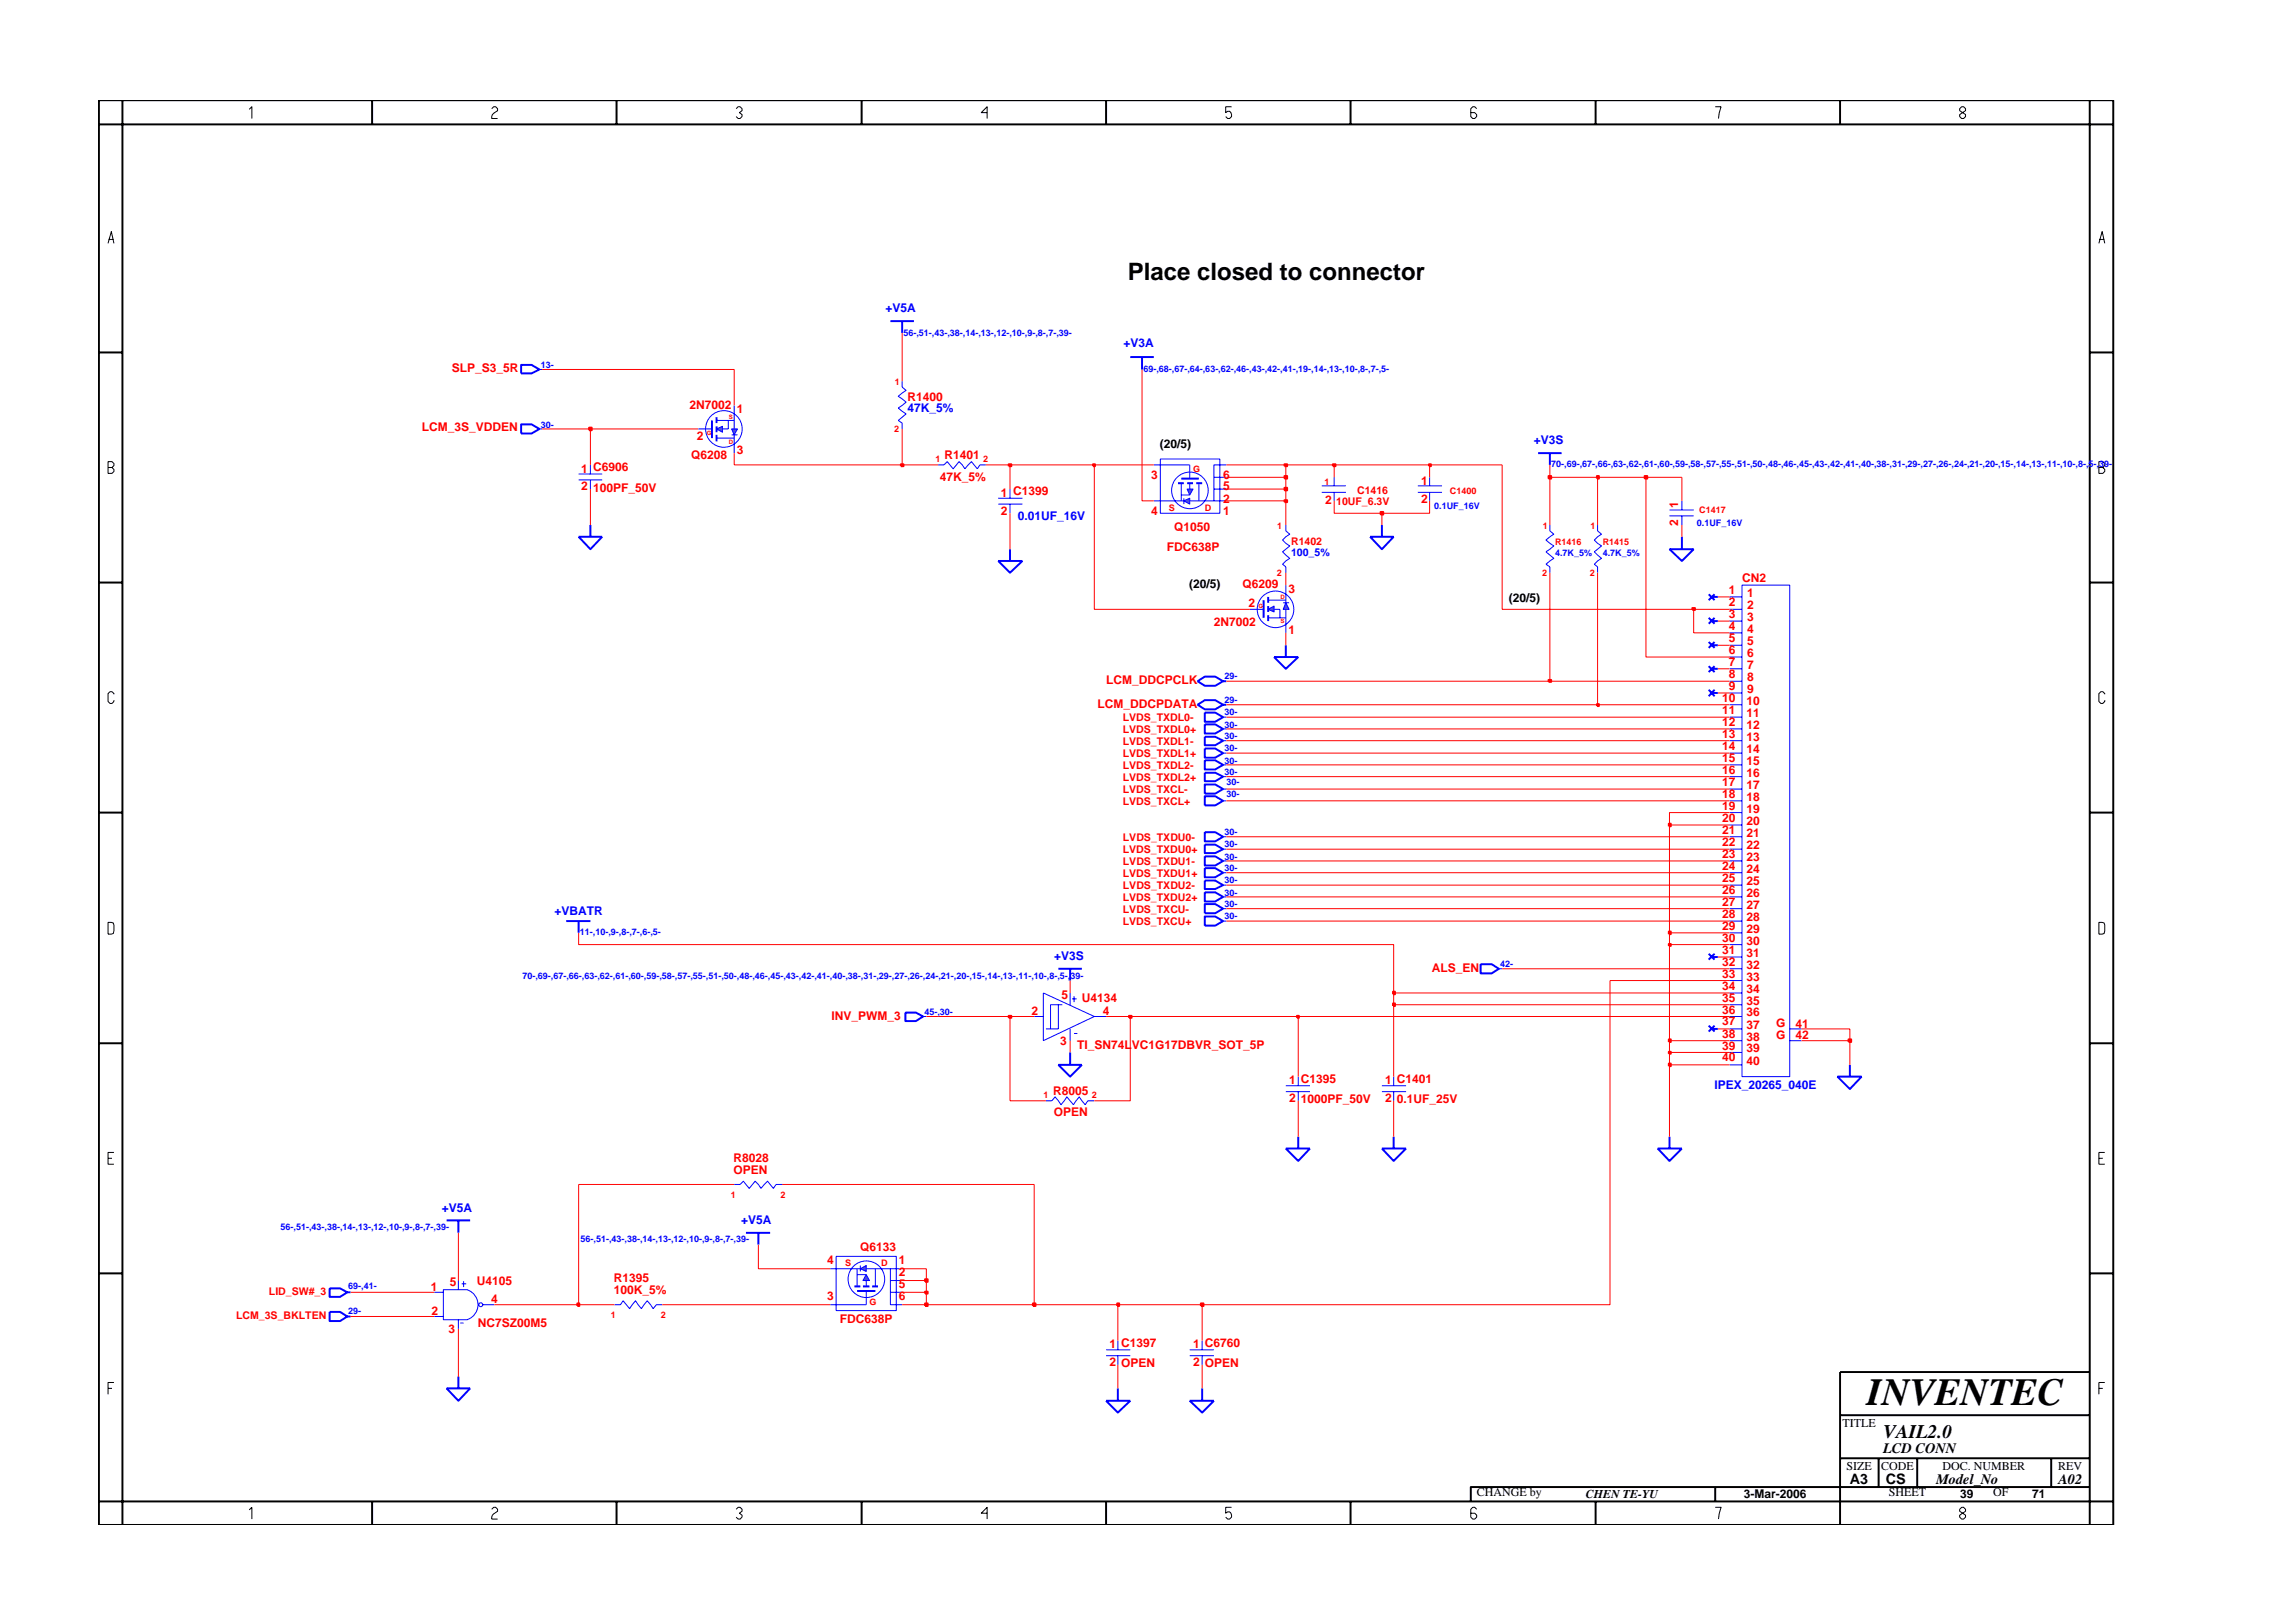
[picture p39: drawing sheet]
<svg xmlns="http://www.w3.org/2000/svg" width="297mm" height="210mm" viewBox="0 0 297 210" stroke-linecap="round" stroke-linejoin="round" font-family="sans-serif">
<defs><g id="words">
<text font-size="5" x="241.8" y="182">INVENTEC</text>
<text font-size="3.1" x="146.1" y="36.2">Place closed to connector</text>
<text font-size="2.5" x="244" y="186.3">VAIL2.0</text>
<g font-size="1.9">
<text x="244" y="188.2">LCD CONN</text>
<text x="239.6" y="192.2">A3</text>
<text x="244.3" y="192.3">CS</text>
<text x="250.8" y="192.2">Model_No</text>
<text x="266.6" y="192.2">A02</text>
</g>
<g font-size="1.6" fill="#00f">
<text x="114.7" y="40.4">+V5A</text>
<text x="145.5" y="44.9">+V3A</text>
<text x="117.5" y="53.4">47K_5%</text>
<text x="198.7" y="57.5">+V3S</text>
<text x="131.9" y="67.4">0.01UF_16V</text>
<text x="71.8" y="118.5">+VBATR</text>
<text x="136.6" y="124.3">+V3S</text>
<text x="222.1" y="141.1">IPEX_20265_040E</text>
<text x="57.2" y="157">+V5A</text>
<text x="96" y="158.5">+V5A</text>
</g>
<g font-size="1.6" fill="#f00">
<text x="58.5" y="48.2">SLP_S3_5R</text>
<text x="89.3" y="53">2N7002</text>
<text x="95.4" y="53.5">1</text>
<text x="117.5" y="51.9">R1400</text>
<text x="54.6" y="55.9">LCM_3S_VDDEN</text>
<text x="89.5" y="59.4">Q6208</text>
<text x="90.3" y="57">2</text>
<text x="95.4" y="58.8">3</text>
<text x="122.4" y="59.5">R1401</text>
<text x="75.3" y="61.2">1 C6906</text>
<text x="75.3" y="63.5">2</text>
<text x="76.8" y="63.8">100PF_50V</text>
<text x="121.8" y="62.3">47K_5%</text>
<text x="129.7" y="64.4">1 C1399</text>
<text x="149.1" y="62">3</text>
<text x="158.4" y="65.1">2</text>
<text x="158.4" y="63.5">5</text>
<text x="158.4" y="62">6</text>
<text x="171.6" y="65.3">2</text>
<text x="184.1" y="62.8">1</text>
<text x="184.1" y="65.1">2</text>
<text x="217.4" y="65.7" transform="rotate(-90 217.4 65.7)">1</text>
<text x="129.7" y="66.7">2</text>
<text x="149.1" y="66.7">4</text>
<text x="151.1" y="71.3">FDC638P</text>
<text x="152.1" y="68.8">Q1050</text>
<text x="158.4" y="66.7">1</text>
<text x="217.4" y="68.1" transform="rotate(-90 217.4 68.1)">2</text>
<text x="161" y="76.1">Q6209</text>
<text x="166.9" y="76.8">3</text>
<text x="224" y="77">1</text>
<text x="225.7" y="75.4">CN2</text>
<text x="226.3" y="77.3">1</text>
<text x="157.2" y="81.1">2N7002</text>
<text x="161.7" y="78.7">2</text>
<text x="166.9" y="82.1">1</text>
<text x="224" y="83.1">5</text>
<text x="224" y="81.6">4</text>
<text x="224" y="80.1">3</text>
<text x="224" y="78.5">2</text>
<text x="226.3" y="83.6">5</text>
<text x="226.3" y="80.5">3</text>
<text x="226.3" y="82">4</text>
<text x="226.3" y="78.9">2</text>
<text x="143.3" y="88.6">LCM_DDCPCLK</text>
<text x="224" y="84.8">6</text>
<text x="224" y="86.3">7</text>
<text x="224" y="87.8">8</text>
<text x="224" y="89.4">9</text>
<text x="226.3" y="86.6">7</text>
<text x="226.3" y="88.3">8</text>
<text x="226.3" y="89.8">9</text>
<text x="226.3" y="85.1">6</text>
<text x="142.2" y="91.7">LCM_DDCPDATA</text>
<text x="223.1" y="90.9">10</text>
<text x="223.1" y="92.5">11</text>
<text x="223.1" y="94.1">12</text>
<text x="223.1" y="95.6">13</text>
<text x="226.2" y="91.3">10</text>
<text x="226.2" y="92.9">11</text>
<text x="226.2" y="94.4">12</text>
<text x="226.2" y="96">13</text>
<text x="223.1" y="100.2">16</text>
<text x="223.1" y="101.8">17</text>
<text x="223.1" y="97.1">14</text>
<text x="223.1" y="98.7">15</text>
<text x="226.2" y="99.1">15</text>
<text x="226.2" y="100.6">16</text>
<text x="226.2" y="97.6">14</text>
<text x="223.1" y="103.4">18</text>
<text x="223.1" y="104.9">19</text>
<text x="223.1" y="106.4">20</text>
<text x="226.2" y="102.2">17</text>
<text x="226.2" y="103.7">18</text>
<text x="226.2" y="105.3">19</text>
<text x="226.2" y="106.9">20</text>
<text x="223.1" y="111.2">23</text>
<text x="223.1" y="112.7">24</text>
<text x="223.1" y="108">21</text>
<text x="223.1" y="109.6">22</text>
<text x="226.2" y="110">22</text>
<text x="226.2" y="111.5">23</text>
<text x="226.2" y="113.1">24</text>
<text x="226.2" y="108.4">21</text>
<text x="223.1" y="114.2">25</text>
<text x="223.1" y="115.8">26</text>
<text x="223.1" y="117.4">27</text>
<text x="223.1" y="118.9">28</text>
<text x="226.2" y="114.7">25</text>
<text x="226.2" y="116.2">26</text>
<text x="226.2" y="117.7">27</text>
<text x="226.2" y="119.3">28</text>
<text x="185.5" y="125.9">ALS_EN</text>
<text x="223.1" y="122">30</text>
<text x="223.1" y="123.5">31</text>
<text x="223.1" y="125.1">32</text>
<text x="223.1" y="120.5">29</text>
<text x="226.2" y="122.4">30</text>
<text x="226.2" y="124">31</text>
<text x="226.2" y="125.5">32</text>
<text x="226.2" y="120.8">29</text>
<text x="133.6" y="131.5">2</text>
<text x="137.5" y="129.4">5</text>
<text x="140.2" y="129.8">U4134</text>
<text x="142.9" y="131.5">4</text>
<text x="223.1" y="126.7">33</text>
<text x="223.1" y="128.2">34</text>
<text x="223.1" y="129.8">35</text>
<text x="223.1" y="131.3">36</text>
<text x="226.2" y="127">33</text>
<text x="226.2" y="128.6">34</text>
<text x="226.2" y="130.2">35</text>
<text x="226.2" y="131.7">36</text>
<text x="107.7" y="132.1">INV_PWM_3</text>
<text x="137.3" y="135.4">3</text>
<text x="139.6" y="135.8">TI_SN74LVC1G17DBVR_SOT_5P</text>
<text x="223.1" y="132.8">37</text>
<text x="223.1" y="134.5">38</text>
<text x="223.1" y="136">39</text>
<text x="223.1" y="137.5">40</text>
<text x="226.2" y="134.8">38</text>
<text x="226.2" y="136.3">39</text>
<text x="226.2" y="137.9">40</text>
<text x="226.2" y="133.3">37</text>
<text x="230.1" y="133.1">G</text>
<text x="230.1" y="134.6">G</text>
<text x="232.6" y="133.1">41</text>
<text x="232.6" y="134.6">42</text>
<text x="136.4" y="141.8">R8005</text>
<text x="167" y="140.5">1 C1395</text>
<text x="167" y="142.8">2</text>
<text x="168.5" y="142.9">1000PF_50V</text>
<text x="179.4" y="140.5">1 C1401</text>
<text x="179.4" y="142.8">2</text>
<text x="181" y="142.9">0.1UF_25V</text>
<text x="136.5" y="144.6">OPEN</text>
<text x="95" y="152.1">OPEN</text>
<text x="95" y="150.6">R8028</text>
<text x="55.8" y="167.2">1</text>
<text x="58.3" y="166.7">5</text>
<text x="61.8" y="166.5">U4105</text>
<text x="79.5" y="166.1">R1395</text>
<text x="79.5" y="167.7">100K_5%</text>
<text x="107.1" y="163.8">4</text>
<text x="111.4" y="162.1">Q6133</text>
<text x="116.4" y="165.4">2</text>
<text x="116.4" y="166.9">5</text>
<text x="116.4" y="163.8">1</text>
<text x="55.9" y="170.4">2</text>
<text x="58.1" y="172.7">3</text>
<text x="61.9" y="171.9">NC7SZ00M5</text>
<text x="63.6" y="168.8">4</text>
<text x="107.1" y="168.4">3</text>
<text x="108.8" y="171.4">FDC638P</text>
<text x="116.4" y="168.4">6</text>
<text x="143.7" y="174.6">1 C1397</text>
<text x="143.7" y="177">2</text>
<text x="145.2" y="177.2">OPEN</text>
<text x="154.5" y="174.6">1 C6760</text>
<text x="154.5" y="177">2</text>
<text x="156.1" y="177.2">OPEN</text>
</g>
<g font-size="1.6">
<text x="150.2" y="58">(20/5)</text>
<text x="154" y="76.1">(20/5)</text>
<text x="195.4" y="78">(20/5)</text>
<text x="238.7" y="184.8">TITLE</text>
<text x="239.2" y="190.4">SIZE</text>
<text x="243.7" y="190.4">CODE</text>
<text x="251.6" y="190.4">DOC. NUMBER</text>
<text x="266.6" y="190.4">REV</text>
<text x="191.3" y="193.9">CHANGE by</text>
<text x="205.4" y="194.1">CHEN TE-YU</text>
<text x="225.9" y="194.1">3-Mar-2006</text>
<text x="244.7" y="193.9">SHEET</text>
<text x="253.9" y="194.1">39</text>
<text x="258.2" y="193.9">OF</text>
<text x="263.3" y="194.1">71</text>
</g>
<g font-size="1.4" fill="#f00">
<text x="173.1" y="65.5">10UF_6.3V</text>
<text x="175.8" y="64">C1416</text>
<text x="167.2" y="70.6">R1402</text>
<text x="145.4" y="94.9">LVDS_TXDL0+</text>
<text x="145.4" y="93.4">LVDS_TXDL0-</text>
<text x="145.4" y="101.1">LVDS_TXDL2+</text>
<text x="145.4" y="98.1">LVDS_TXDL1+</text>
<text x="145.4" y="99.6">LVDS_TXDL2-</text>
<text x="145.4" y="96.5">LVDS_TXDL1-</text>
<text x="145.4" y="104.3">LVDS_TXCL+</text>
<text x="145.4" y="102.7">LVDS_TXCL-</text>
<text x="145.5" y="113.6">LVDS_TXDU1+</text>
<text x="145.5" y="110.5">LVDS_TXDU0+</text>
<text x="145.5" y="112">LVDS_TXDU1-</text>
<text x="145.5" y="108.9">LVDS_TXDU0-</text>
<text x="145.5" y="119.8">LVDS_TXCU+</text>
<text x="145.5" y="116.7">LVDS_TXDU2+</text>
<text x="145.5" y="118.2">LVDS_TXCU-</text>
<text x="145.5" y="115.2">LVDS_TXDU2-</text>
<text x="34.8" y="167.8">LID_SW#_3</text>
<text x="30.6" y="170.9">LCM_3S_BKLTEN</text>
</g>
<text font-size="1.4" fill="#00f" x="167.2" y="72.1">100_5%</text>
<g font-size="1.2" fill="#00f">
<text x="70" y="47.6">13-</text>
<text x="117" y="43.5">56-,51-,43-,38-,14-,13-,12-,10-,9-,8-,7-,39-</text>
<text x="148.1" y="48.1">69-,68-,67-,64-,63-,62-,46-,43-,42-,41-,19-,14-,13-,10-,8-,7-,5-</text>
<text x="70" y="55.4">30-</text>
<text x="185.8" y="65.9">0.1UF_16V</text>
<text x="200.9" y="60.5">70-,69-,67-,66-,63-,62-,61-,60-,59-,58-,57-,55-,51-,50-,48-,46-,45-,43-,42-,41-,40-,38-,31-,29-,27-,26-,24-,21-,20-,15-,14-,13-,11-,10-,8-,5-,39-</text>
<text x="219.8" y="68.1">0.1UF_16V</text>
<text x="201.5" y="72.1">4.7K_5%</text>
<text x="207.6" y="72.1">4.7K_5%</text>
<text x="158.6" y="88">29-</text>
<text x="158.6" y="94.3">30-</text>
<text x="158.6" y="91.1">29-</text>
<text x="158.6" y="92.7">30-</text>
<text x="158.6" y="95.8">30-</text>
<text x="158.6" y="100.4">30-</text>
<text x="158.6" y="97.3">30-</text>
<text x="158.6" y="98.9">30-</text>
<text x="158.9" y="101.7">30-</text>
<text x="158.9" y="103.3">30-</text>
<text x="158.6" y="111.4">30-</text>
<text x="158.6" y="108.2">30-</text>
<text x="158.6" y="109.8">30-</text>
<text x="158.6" y="112.9">30-</text>
<text x="158.6" y="116">30-</text>
<text x="158.6" y="114.4">30-</text>
<text x="158.6" y="117.5">30-</text>
<text x="158.6" y="119">30-</text>
<text x="75.1" y="121.1">11-,10-,9-,8-,7-,6-,5-</text>
<text x="194.3" y="125.3">42-</text>
<text x="67.7" y="126.9">70-,69-,67-,66-,63-,62-,61-,60-,59-,58-,57-,55-,51-,50-,48-,46-,45-,43-,42-,41-,40-,38-,31-,29-,27-,26-,24-,21-,20-,15-,14-,13-,11-,10-,8-,5-,39-</text>
<text x="119.7" y="131.5">45-,30-</text>
<text x="36.4" y="159.4">56-,51-,43-,38-,14-,13-,12-,10-,9-,8-,7-,39-</text>
<text x="75.2" y="160.9">56-,51-,43-,38-,14-,13-,12-,10-,9-,8-,7-,39-</text>
<text x="45.1" y="167">69-,41-</text>
<text x="45.1" y="170.2">29-</text>
</g>
<g font-size="1.2" fill="#f00">
<text x="115.9" y="49.9">1</text>
<text x="115.9" y="56">2</text>
<text x="121.2" y="59.9">1</text>
<text x="127.4" y="59.9">2</text>
<text x="154.5" y="61.1">G</text>
<text x="171.6" y="62.8">1</text>
<text x="187.8" y="64">C1400</text>
<text x="151.4" y="66.2">S</text>
<text x="156.1" y="66.2">D</text>
<text x="165.5" y="68.5">1</text>
<text x="199.8" y="68.5">1</text>
<text x="201.5" y="70.6">R1416</text>
<text x="206" y="68.5">1</text>
<text x="207.6" y="70.6">R1415</text>
<text x="220.1" y="66.4">C1417</text>
<text x="165.4" y="74.6">2</text>
<text x="199.8" y="74.6">2</text>
<text x="205.9" y="74.6">2</text>
<text x="135.2" y="142.3">1</text>
<text x="141.4" y="142.2">2</text>
<text x="94.7" y="155.2">1</text>
<text x="101.1" y="155.2">2</text>
<text x="109.5" y="164">S</text>
<text x="114.2" y="164">D</text>
<text x="79.1" y="170.8">1</text>
<text x="85.6" y="170.8">2</text>
<text x="112.6" y="169">G</text>
</g>
<g font-size=".8" fill="#f00">
<text x="91.6" y="56.4">G</text>
<text x="94.4" y="54.3">S</text>
<text x="94.4" y="57.6">D</text>
<text x="165.9" y="77.5">D</text>
<text x="163" y="78.7">G</text>
<text x="165.9" y="80.8">S</text>
</g>
</g></defs>
<path d="M163.7 77.8v2.2M221.3 80l.8 .8M221.8 80.5h.7M222.1 80l-.8 .8" fill="none" stroke="#00f" stroke-width=".25"/>
<path d="M161.9 78.9h1.8" fill="none" stroke="#00f" stroke-width=".13"/>
<path d="M166.6 78.1l.4 .8h-.8z" fill="#3c3cc8"/>
<path d="M166.2 78.1h.8M166.6 78.1l.4 .8h-.8z" fill="none" stroke="#00f" stroke-width=".13"/>
<path d="M164.3 78.9l.7-.4v.8z" fill="#3c3cc8"/>
<g fill="none" stroke="#00f" stroke-width=".13">
<path d="M121.5 60.2h.8l.4-.4 .8 .9 .7-.9 .8 .9 .8-.9 .8 .9 .3-.5h.8M154.1 60.2v1.8M164.3 78.9l.7-.4v.8zM164.3 77.8h2.3M165 78.9h.8v1.1M166.6 75.8v2.3M166.6 78.9v3.1M164.3 80h2.3M158.4 103.7h.5M158.4 108.4h.5M168.2 139.5v1.2M135.5 142.6h.8l.4-.5 .7 1 .8-1 .9 1 .7-1 .8 1 .3-.5h.9"/>
<path d="M166.6 140.7h3.1M166.6 141.4h3.1M168.2 141.4v1.2"/>
<circle cx="165.2" cy="78.9" r="2.37"/>
</g>
<g fill="none" stroke="#00f" stroke-width=".25">
<path d="M199.2 58.7h3.1M200.8 58.7v1.5M153 62h2.3M164.3 77.3v.8M164.3 78.5v.8M164.3 79.7v.8M177.5 69.5h3l-1.5 1.6zM179 68v1.5M156.1 103.2h1.3l1 .5-1 .6h-1.3zM156.1 107.8h1.3l1 .6-1 .6h-1.3zM221.3 123.6l.8 .7M221.8 124h.7"/>
<path d="M222.1 123.6l-.8 .7"/>
</g>
<path d="M153.4 64.9l.7-.4v.8z" fill="#3c3cc8"/>
<path d="M153.4 64.9l.7-.4v.8zM153.4 64.5v.8" fill="none" stroke="#00f" stroke-width=".13"/>
<path d="M153.8 63.4h.7l-.4 .7z" fill="#3c3cc8"/>
<g fill="none" stroke="#00f" stroke-width=".13">
<path d="M69.9 47.9h.3M69.9 55.6h.3M150.3 59.5h7.7v7h-7.7zM129.3 64.5h3.1M129.3 65.3h3.1M130.8 63.4v1.1M130.8 65.3v1.2M149.5 64.9h3.9M149.5 60.2h4.6M153 62.6v2.3M153 64.1h1.1M153.8 63.4h.7l-.4 .7z"/>
<path d="M154.1 64.9h4.8M154.1 62.6v.8M155.3 62.6v2.3M157.3 61.8h1.6M157.3 63.4h1.6M158.9 60.2h-1.6v4.7M171.2 62.9h3.2M171.2 63.8h3.2M172.8 61.8v1.1M172.8 63.8v1.1M207 68v.8l.5 .4-1 .8 1 .7-1 .8 1 .8-1 .8 .5 .3v.8M216.3 66.1h3.1"/>
<path d="M216.3 66.8h3.1M217.9 64.9v1.2M217.9 66.8v1.2M224.1 78.9h1.6M224.1 77.3h1.6M225.7 75.8h6.1v63.7h-6.1zM158.4 92.9h.5M158.4 97.6h.5M158.4 99.1h.5M224.1 92.9h1.6M224.1 97.6h1.6M224.1 99.1h1.6"/>
<path d="M224.1 82h1.6M224.1 80.5h1.6M224.1 85.1h1.6M224.1 83.6h1.6M224.1 88.3h1.6M224.1 86.6h1.6M224.1 91.3h1.6M224.1 89.8h1.6M224.1 94.4h1.6M224.1 96h1.6M158.4 113.1h.5M158.4 119.3h.5"/>
<path d="M158.4 117.7h.5M224.1 113.1h1.6M224.1 100.6h1.6M224.1 103.7h1.6M224.1 102.2h1.6M224.1 106.9h1.6M224.1 105.3h1.6M224.1 110h1.6M224.1 108.4h1.6M224.1 111.5h1.6M224.1 116.2h1.6M224.1 114.7h1.6"/>
<path d="M224.1 119.3h1.6M224.1 117.7h1.6M180.5 139.5v1.2M224.1 122.4h1.6M224.1 120.8h1.6M224.1 125.5h1.6M224.1 124h1.6M224.1 128.6h1.6M224.1 127h1.6M224.1 131.7h1.6M224.1 130.2h1.6M224.1 134.8h1.6"/>
<path d="M224.1 133.3h1.6M224.1 138h1.6M224.1 136.3h1.6M231.8 134.8h1.6M231.8 133.3h1.6M179 140.7h3.1M179 141.4h3.1M180.5 141.4v1.2M56.2 167.4h1.2M56.2 170.5h1.2M59.4 165.9v1.2M59.4 171v1.2"/>
<path d="M59.6 171.4h.5M59.8 166.3h.6M60.1 166v.7M60.5 167.1a2.03 2.03 0 0 1 1.4 1.9 2.03 2.03 0 0 1-1.4 1.9M60.6 167.1h-3.2v3.9h3.2M62.5 169h1.5M112.2 167.2v1.8M154.1 174.9h3.2M154.1 175.6h3.2M155.7 173.7v1.2M155.7 175.6v1.2"/>
<circle cx="154.1" cy="63.5" r="2.37"/>
<circle cx="62.3" cy="169" r=".25"/>
</g>
<g fill="none" stroke="#00f" stroke-width=".25">
<path d="M67.5 47.3h1.4l1 .6-1 .5h-1.4zM67.5 55h1.4l1 .6-1 .6h-1.4zM115.3 41.6h3.1M116.9 41.6v1.5M75 69.5h3l-1.5 1.6zM76.5 68v1.5M129.3 72.7h3.1l-1.6 1.5zM130.8 71.1v1.6M152.6 62.6h.8M153.8 62.6h.7M155 62.6h.7M155.1 88.3l1-.6h1.3l1 .6-1 .5h-1.3z"/>
<path d="M155.1 91.3l1-.6h1.3l1 .6-1 .6h-1.3zM156.1 92.3h1.3l1 .6-1 .6h-1.3zM156.1 97h1.3l1 .6-1 .6h-1.3zM156.1 98.5h1.3l1 .6-1 .6h-1.3zM158.4 88.3h.5M158.4 91.3h.5M221.3 89.4l.8 .8M221.8 89.8h.7M222.1 89.4l-.8 .8M156.1 112.5h1.3l1 .6-1 .6h-1.3zM156.1 117.1h1.3l1 .6-1 .6h-1.3zM156.1 118.7h1.3l1 .6-1 .6h-1.3z"/>
<path d="M137.1 125.5h3.1M138.6 125.5v1.5M238 139.5h3.2l-1.6 1.6zM239.6 138v1.5M214.7 148.8h3.2l-1.6 1.6zM216.3 147.3v1.5M42.7 170h1.4l.9 .5-.9 .6h-1.4zM45 170.5h.4M57.9 179.9h3l-1.5 1.6zM59.4 178.3v1.6M111 167.2h2.4M144.8 179.9v1.6"/>
<path d="M155.7 179.9v1.6M143.3 181.5h3.1l-1.6 1.5zM154.1 181.5h3.2l-1.6 1.5z"/>
</g>
<path d="M111.4 164.4l.8-.5v.8z" fill="#3c3cc8"/>
<path d="M111.4 164.4l.8-.5v.8zM111.4 163.9v.8" fill="none" stroke="#00f" stroke-width=".13"/>
<path d="M112.2 165.1l.4 .8h-.8z" fill="#3c3cc8"/>
<g fill="none" stroke="#00f" stroke-width=".13">
<path d="M90.5 55.6h1.7M158.4 94.4h.5M107.6 164.4h3.8M107.6 169h4.6M108.3 162.8h7.8v7h-7.8zM111 164.4v2.3M111 165.1h1.2M112.2 165.1l.4 .8h-.8zM112.2 164.4h4.7M112.2 165.9v.8M113.4 164.4v2.3M115.3 164.4v4.6h1.6"/>
<path d="M115.3 167.4h1.6M115.3 165.9h1.6"/>
<circle cx="112.2" cy="165.7" r="2.37"/>
</g>
<path d="M92.2 54.5v2.3M156.1 93.8h1.3l1 .6-1 .6h-1.3zM96.6 159.7h3.2M98.2 159.7v1.5M110.7 166.7h.7M111.8 166.7h.8M113 166.7h.7" fill="none" stroke="#00f" stroke-width=".25"/>
<path d="M94.8 55.6h.7l-.4 .7z" fill="#3c3cc8"/>
<path d="M94.8 55.6h.7l-.4 .7zM94.8 56.3h.7" fill="none" stroke="#00f" stroke-width=".13"/>
<path d="M92.8 55.6l.8-.4v.8z" fill="#3c3cc8"/>
<g fill="none" stroke="#00f" stroke-width=".13">
<path d="M92.8 55.6l.8-.4v.8zM92.8 54.5h2.3M92.8 56.8h2.3M94.3 54.5v1.1h-.7M95.1 52.5v3.1M95.1 56.3v2.4M116.9 49.4v.8l.5 .4-1 .7 1 .8-1 .8 1 .7-1 .9 .5 .3v.8M75 61.4h3M75 62.2h3M76.5 60.2v1.2M76.5 62.2v1.2M166.6 68v.8l.5 .4-1 .8 1 .7-1 .8 1 .8-1 .8 .5 .3v.8"/>
<path d="M183.7 62.9h3.1M183.7 63.8h3.1M185.2 61.8v1.1M185.2 63.8v1.1M200.8 68v.8l.5 .4-1 .8 1 .7-1 .8 1 .8-1 .8 .5 .3v.8M158.4 96h.5M158.4 110h.5M158.4 102.2h.5M158.4 100.6h.5M158.4 114.7h.5M158.4 116.2h.5M158.4 111.5h.5"/>
<path d="M119.6 131.7h.4M134 131.7h1.2M135.2 128.6l6.6 3.1-6.6 3.1zM137.1 130.2v3.1h-1M137.6 130.2h-1.5v3.1h-.6M138.6 128.6v1.6M138.6 133.3v1.5M138.9 129.4h.6M139.1 129.1v.7M139.1 133.9h.5M141.8 131.7h1.5M194.2 125.5h.4"/>
<path d="M95.1 153.4h.8l.4-.4 .8 1 .7-1 .8 1 .8-1 .8 1 .3-.6h.9M79.6 169h.8l.3-.5 .9 1 .7-1 .8 1 .7-1 .8 1 .4-.5h.8M143.3 174.9h3.1M143.3 175.6h3.1M144.8 173.7v1.2M144.8 175.6v1.2"/>
<circle cx="93.8" cy="55.6" r="2.37"/>
</g>
<g fill="none" stroke="#00f" stroke-width=".25">
<path d="M92.8 54v.8M92.8 55.2v.8M92.8 56.3v.9M146.4 46.3h3.1M147.9 46.3v1.6M216.3 71.1h3.1l-1.5 1.6zM217.9 69.5v1.6M221.3 77l.8 .8M221.8 77.3h.7M222.1 77l-.8 .8M156.1 95.4h1.3l1 .6-1 .5h-1.3zM165 85.1h3.2l-1.6 1.5z"/>
<path d="M166.6 83.6v1.5M221.3 86.3l.8 .8M221.3 83.2l.8 .7M221.8 86.6h.7M221.8 83.6h.7M222.1 86.3l-.8 .8M222.1 83.2l-.8 .7M73.3 119.3h3.2M75 119.3v1.5M156.1 109.4h1.3l1 .6-1 .5h-1.3zM156.1 101.6h1.3l1 .6-1 .6h-1.3zM156.1 100.1h1.3l1 .5-1 .6h-1.3z"/>
<path d="M156.1 114.1h1.3l1 .6-1 .5h-1.3zM156.1 115.6h1.3l1 .6-1 .6h-1.3zM156.1 110.9h1.3l1 .6-1 .6h-1.3zM117.3 131.2h1.3l1 .5-1 .6h-1.3zM137.1 138h3.1l-1.6 1.5zM138.6 136.3v1.7M191.8 124.9h1.4l1 .6-1 .6h-1.4zM221.3 132.9l.8 .7M221.8 133.3h.7M222.1 132.9l-.8 .7M57.9 158.1h3M59.4 158.1v1.6"/>
<path d="M166.6 148.8h3.1l-1.5 1.6zM168.2 147.3v1.5M179 148.8h3.1l-1.6 1.6zM180.5 147.3v1.5M42.7 166.9h1.4l.9 .5-.9 .6h-1.4zM45 167.4h.4"/>
</g>
<path d="M45.4 170.5h10.8M59.4 172.2v6.1M64 169h11M144.8 169v4.7M144.8 176.8v3.1M155.7 169v4.7M155.7 176.8v3.1" fill="none" stroke="#f00" stroke-width=".13"/>
<path d="M74.8 168.9h.2v.3h-.2z" fill="#8e2323"/>
<path d="M74.8 168.9h.2v.3h-.2z" fill="none" stroke="#f00" stroke-width=".25"/>
<path d="M75 153.4v15.6h4.6M85.8 169h21.8M116.9 169h3.1" fill="none" stroke="#f00" stroke-width=".13"/>
<path d="M119.8 168.9h.4v.3h-.4z" fill="#8e2323"/>
<path d="M119.8 168.9h.4v.3h-.4z" fill="none" stroke="#f00" stroke-width=".25"/>
<path d="M120 167.4v1.6h14" fill="none" stroke="#f00" stroke-width=".13"/>
<path d="M133.8 168.9h.3v.3h-.3z" fill="#8e2323"/>
<path d="M133.8 168.9h.3v.3h-.3z" fill="none" stroke="#f00" stroke-width=".25"/>
<path d="M134 153.4v15.6h10.8" fill="none" stroke="#f00" stroke-width=".13"/>
<path d="M144.7 168.9h.3v.3h-.3z" fill="#8e2323"/>
<path d="M144.7 168.9h.3v.3h-.3z" fill="none" stroke="#f00" stroke-width=".25"/>
<path d="M144.8 169h10.9" fill="none" stroke="#f00" stroke-width=".13"/>
<path d="M155.6 168.9h.3v.3h-.3z" fill="#8e2323"/>
<path d="M155.6 168.9h.3v.3h-.3z" fill="none" stroke="#f00" stroke-width=".25"/>
<path d="M208.6 127v42h-52.9M45.4 167.4h10.8M116.9 167.4h3.1" fill="none" stroke="#f00" stroke-width=".13"/>
<path d="M119.8 167.3h.4v.3h-.4z" fill="#8e2323"/>
<path d="M119.8 167.3h.4v.3h-.4z" fill="none" stroke="#f00" stroke-width=".25"/>
<path d="M59.4 159.7v6.2M116.9 165.9h3.1v1.5" fill="none" stroke="#f00" stroke-width=".13"/>
<path d="M119.8 165.7h.4v.4h-.4z" fill="#8e2323"/>
<path d="M119.8 165.7h.4v.4h-.4z" fill="none" stroke="#f00" stroke-width=".25"/>
<path d="M130.8 131.7v10.9h4.7M146.4 131.7v10.9h-4.6M168.2 131.7v7.8M180.5 130.2v9.3M216.3 138v9.3M75 153.4h20.1M101.4 153.4h32.6M168.2 142.6v4.7M180.5 142.6v4.7M98.2 161.2v3.2h9.4M116.9 164.4h3.1v1.5" fill="none" stroke="#f00" stroke-width=".13"/>
<path d="M216.2 137.8h.2v.3h-.2z" fill="#8e2323"/>
<path d="M216.2 137.8h.2v.3h-.2z" fill="none" stroke="#f00" stroke-width=".25"/>
<path d="M138.6 134.8v1.5M216.3 136.3v1.7h7.8M239.6 134.8v3.2" fill="none" stroke="#f00" stroke-width=".13"/>
<path d="M216.2 136.3h.2v.2h-.2z" fill="#8e2323"/>
<path d="M216.2 136.3h.2v.2h-.2z" fill="none" stroke="#f00" stroke-width=".25"/>
<path d="M216.3 134.8v1.5h7.8" fill="none" stroke="#f00" stroke-width=".13"/>
<path d="M216.2 134.6h.2v.4h-.2z" fill="#8e2323"/>
<path d="M216.2 134.6h.2v.4h-.2z" fill="none" stroke="#f00" stroke-width=".25"/>
<path d="M216.3 122.4v12.4h7.8M233.4 134.8h6.2" fill="none" stroke="#f00" stroke-width=".13"/>
<path d="M239.5 134.6h.3v.4h-.3z" fill="#8e2323"/>
<path d="M239.5 134.6h.3v.4h-.3z" fill="none" stroke="#f00" stroke-width=".25"/>
<path d="M120 131.7h10.8M222.5 133.3h1.6M233.4 133.3h6.2v1.5" fill="none" stroke="#f00" stroke-width=".13"/>
<path d="M130.7 131.6h.3v.3h-.3z" fill="#8e2323"/>
<path d="M130.7 131.6h.3v.3h-.3z" fill="none" stroke="#f00" stroke-width=".25"/>
<path d="M130.8 131.7h3.2M143.3 131.7h3.1" fill="none" stroke="#f00" stroke-width=".13"/>
<path d="M146.2 131.6h.4v.3h-.4z" fill="#8e2323"/>
<path d="M146.2 131.6h.4v.3h-.4z" fill="none" stroke="#f00" stroke-width=".25"/>
<path d="M146.4 131.7h21.8" fill="none" stroke="#f00" stroke-width=".13"/>
<path d="M168 131.6h.3v.3h-.3z" fill="#8e2323"/>
<path d="M168 131.6h.3v.3h-.3z" fill="none" stroke="#f00" stroke-width=".25"/>
<path d="M168.2 131.7h55.9" fill="none" stroke="#f00" stroke-width=".13"/>
<path d="M180.5 130h.2v.3h-.2z" fill="#8e2323"/>
<path d="M180.5 130h.2v.3h-.2z" fill="none" stroke="#f00" stroke-width=".25"/>
<path d="M138.6 127v1.6M180.5 128.6v1.6h43.6" fill="none" stroke="#f00" stroke-width=".13"/>
<path d="M180.5 128.5h.2v.3h-.2z" fill="#8e2323"/>
<path d="M180.5 128.5h.2v.3h-.2z" fill="none" stroke="#f00" stroke-width=".25"/>
<path d="M75 120.8v1.6h105.5v6.2h43.6M194.6 125.5h29.5M208.6 127h15.5M222.5 124h1.6" fill="none" stroke="#f00" stroke-width=".13"/>
<path d="M216.2 122.3h.2v.2h-.2z" fill="#8e2323"/>
<path d="M216.2 122.3h.2v.2h-.2z" fill="none" stroke="#f00" stroke-width=".25"/>
<path d="M216.3 120.8v1.6h7.8" fill="none" stroke="#f00" stroke-width=".13"/>
<path d="M216.2 120.7h.2v.3h-.2z" fill="#8e2323"/>
<path d="M216.2 120.7h.2v.3h-.2z" fill="none" stroke="#f00" stroke-width=".25"/>
<path d="M158.9 119.3h65.2M158.9 117.7h65.2M158.9 116.2h65.2M158.9 114.7h65.2M158.9 113.1h65.2M158.9 111.5h65.2M158.9 110h65.2M158.9 108.4h65.2M216.3 106.9v13.9h7.8" fill="none" stroke="#f00" stroke-width=".13"/>
<path d="M216.2 106.7h.2v.3h-.2z" fill="#8e2323"/>
<path d="M216.2 106.7h.2v.3h-.2z" fill="none" stroke="#f00" stroke-width=".25"/>
<path d="M158.9 99.1h65.2M158.9 97.6h65.2M158.9 96h65.2M158.9 94.4h65.2M158.9 92.9h65.2M158.9 91.3h48.1M158.9 103.7h65.2M158.9 102.2h65.2M158.9 100.6h65.2M224.1 105.3h-7.8v1.6h7.8" fill="none" stroke="#f00" stroke-width=".13"/>
<path d="M206.9 91.2h.2v.3h-.2z" fill="#8e2323"/>
<path d="M206.9 91.2h.2v.3h-.2z" fill="none" stroke="#f00" stroke-width=".25"/>
<path d="M207 74.2v17.1h17.1M158.9 88.3h41.9M222.5 89.8h1.6" fill="none" stroke="#f00" stroke-width=".13"/>
<path d="M200.6 88.1h.3v.2h-.3z" fill="#8e2323"/>
<path d="M200.6 88.1h.3v.2h-.3z" fill="none" stroke="#f00" stroke-width=".25"/>
<path d="M141.8 60.2v18.7h20.1M194.6 60.2v18.7h24.8v3.1h4.7M200.8 74.2v14.1h23.3M213.2 61.8v23.3h10.9M166.6 82v1.6M222.5 86.6h1.6M222.5 83.6h1.6M222.5 80.5h1.6" fill="none" stroke="#f00" stroke-width=".13"/>
<path d="M219.2 78.8h.4v.2h-.4z" fill="#8e2323"/>
<path d="M219.2 78.8h.4v.2h-.4z" fill="none" stroke="#f00" stroke-width=".25"/>
<path d="M76.5 63.4v4.6M130.8 66.5v4.6M166.6 64.9v3.1M166.6 74.2v1.6M172.8 64.9v1.6h6.2v1.5M200.8 61.8v6.2M207 61.8v6.2M217.9 68v1.5M219.4 78.9h4.7M222.5 77.3h1.6" fill="none" stroke="#f00" stroke-width=".13"/>
<path d="M178.8 66.3h.4v.4h-.4z" fill="#8e2323"/>
<path d="M178.8 66.3h.4v.4h-.4z" fill="none" stroke="#f00" stroke-width=".25"/>
<path d="M147.9 47.9v17h1.6M158.9 64.9h7.7M185.2 64.9v1.6h-6.2" fill="none" stroke="#f00" stroke-width=".13"/>
<path d="M166.4 64.8h.3v.3h-.3z" fill="#8e2323"/>
<path d="M166.4 64.8h.3v.3h-.3z" fill="none" stroke="#f00" stroke-width=".25"/>
<path d="M130.8 60.2v3.2M158.9 63.4h7.7v1.5M217.9 61.8v3.1" fill="none" stroke="#f00" stroke-width=".13"/>
<path d="M166.4 63.2h.3v.3h-.3z" fill="#8e2323"/>
<path d="M166.4 63.2h.3v.3h-.3z" fill="none" stroke="#f00" stroke-width=".25"/>
<path d="M158.9 61.8h7.7v1.6" fill="none" stroke="#f00" stroke-width=".13"/>
<path d="M166.4 61.7h.3v.3h-.3z" fill="#8e2323"/>
<path d="M166.4 61.7h.3v.3h-.3z" fill="none" stroke="#f00" stroke-width=".25"/>
<path d="M166.6 60.2v1.6M172.8 60.2v1.6M185.2 60.2v1.6" fill="none" stroke="#f00" stroke-width=".13"/>
<path d="M200.6 61.7h.3v.3h-.3z" fill="#8e2323"/>
<path d="M200.6 61.7h.3v.3h-.3z" fill="none" stroke="#f00" stroke-width=".25"/>
<path d="M200.8 60.2v1.6h6.2" fill="none" stroke="#f00" stroke-width=".13"/>
<path d="M206.9 61.7h.2v.3h-.2z" fill="#8e2323"/>
<path d="M206.9 61.7h.2v.3h-.2z" fill="none" stroke="#f00" stroke-width=".25"/>
<path d="M207 61.8h6.2" fill="none" stroke="#f00" stroke-width=".13"/>
<path d="M213 61.7h.4v.3h-.4z" fill="#8e2323"/>
<path d="M213 61.7h.4v.3h-.4z" fill="none" stroke="#f00" stroke-width=".25"/>
<path d="M76.5 55.6v4.6M95.1 58.7v1.5h21.8M213.2 61.8h4.7" fill="none" stroke="#f00" stroke-width=".13"/>
<path d="M116.7 60.1h.3v.3h-.3z" fill="#8e2323"/>
<path d="M116.7 60.1h.3v.3h-.3z" fill="none" stroke="#f00" stroke-width=".25"/>
<path d="M116.9 55.6v4.6h4.6M127.7 60.2h3.1" fill="none" stroke="#f00" stroke-width=".13"/>
<path d="M130.7 60.1h.3v.3h-.3z" fill="#8e2323"/>
<path d="M130.7 60.1h.3v.3h-.3z" fill="none" stroke="#f00" stroke-width=".25"/>
<path d="M130.8 60.2h11" fill="none" stroke="#f00" stroke-width=".13"/>
<path d="M141.6 60.1h.2v.3h-.2z" fill="#8e2323"/>
<path d="M141.6 60.1h.2v.3h-.2z" fill="none" stroke="#f00" stroke-width=".25"/>
<path d="M141.8 60.2h7.7M158.9 60.2h7.7" fill="none" stroke="#f00" stroke-width=".13"/>
<path d="M166.4 60.1h.3v.3h-.3z" fill="#8e2323"/>
<path d="M166.4 60.1h.3v.3h-.3z" fill="none" stroke="#f00" stroke-width=".25"/>
<path d="M166.6 60.2h6.2" fill="none" stroke="#f00" stroke-width=".13"/>
<path d="M172.7 60.1h.3v.3h-.3z" fill="#8e2323"/>
<path d="M172.7 60.1h.3v.3h-.3z" fill="none" stroke="#f00" stroke-width=".25"/>
<path d="M172.8 60.2h12.4" fill="none" stroke="#f00" stroke-width=".13"/>
<path d="M185.1 60.1h.3v.3h-.3z" fill="#8e2323"/>
<path d="M185.1 60.1h.3v.3h-.3z" fill="none" stroke="#f00" stroke-width=".25"/>
<path d="M70.2 55.6h6.3M185.2 60.2h9.4" fill="none" stroke="#f00" stroke-width=".13"/>
<path d="M76.3 55.4h.4v.3h-.4z" fill="#8e2323"/>
<path d="M76.3 55.4h.4v.3h-.4z" fill="none" stroke="#f00" stroke-width=".25"/>
<path d="M70.2 47.9h24.9v4.6M76.5 55.6h14M116.9 43.1v6.3" fill="none" stroke="#f00" stroke-width=".13"/>
<g fill="none" stroke="#000" stroke-width=".25">
<path d="M12.8 13h261v184.6h-261zM12.8 16.1h261M15.9 13v184.6M48.2 13v3.1M79.9 13v3.1M111.6 13v3.1M143.3 13v3.1M174.9 13v3.1M206.7 13v3.1M238.4 13v3.1M270.7 13v184.6M12.8 45.7h3.1"/>
<path d="M270.7 45.7h3.1M12.8 75.5h3.1M270.7 75.5h3.1M12.8 105.3h3.1M270.7 105.3h3.1M12.8 135.2h3.1M270.7 135.2h3.1M12.8 165h3.1M270.7 165h3.1M270.7 177.7h-32.3v19.9M12.8 194.5h261M48.2 194.5v3.1"/>
<path d="M79.9 194.5v3.1M111.6 194.5v3.1M143.3 194.5v3.1M174.9 194.5v3.1M206.7 194.5v3.1M222.2 192.6v1.9M238.4 183.3h32.3M238.4 188.9h32.3M243.4 188.9v3.7M248.4 188.9v3.7M265.7 188.9v3.7M270.7 192.6h-80.2v1.9"/>
</g>
<g fill="none" stroke="#000" stroke-width=".13">
<path d="M32.3 14.2l.3-.4v1.6M63.7 14.1l.3-.3h.2l.3 .3v.2l-.5 .4-.3 .4v.3h.8M95.4 14.1l.2-.3h.3l.2 .3v.2l-.3 .3 .3 .2v.3l-.2 .3h-.3l-.2-.3M127.9 14.6h-.8l.8-.8v1.6M159.5 13.8h-.7v.8l.2-.2a.5 .5 0 0 1 .5 .7l-.2 .3h-.3l-.2-.3M191.3 14.1l-.3-.3h-.2l-.3 .3v1l.3 .3h.2l.3-.3v-.3l-.3-.2h-.5M222.2 13.8h.8l-.4 1.6M253.9 14.1l.2-.3h.3l.2 .3v.2l-.7 .5v.3l.2 .3h.3l.2-.3v-.3l-.7-.5zM14 31.5l.4-1.5 .4 1.5M14.1 31h.6M271.9 31.5l.4-1.5 .4 1.5M272 31h.6"/>
<path d="M14 59.8h.5l.3 .3v.2l-.3 .3 .3 .2v.3l-.3 .2h-.5zM14 60.6h.5M271.9 60.6h.5l.3-.3v-.2l-.3-.3h-.5v1.5h.5l.3-.2v-.3l-.3-.2M14.8 89.9l-.3-.3h-.2l-.3 .3v1l.3 .2h.2l.3-.2v-.2M272.7 89.9l-.3-.3h-.3l-.2 .3v1l.2 .2h.3l.3-.2v-.2M14 119.5l.7 .1 .1 .2-.1 1.1-.7 .1zM271.9 119.5l.7 .1 .1 .2-.1 1.1-.7 .1zM14 150.1h.5M14.8 149.3h-.8v1.5h.8M271.9 150.1h.5M272.7 149.3h-.8v1.5h.8M14 179.9h.5"/>
<path d="M14.8 179.1h-.8v1.5M271.9 179.9h.5M272.7 179.1h-.8v1.5M32.3 195.6l.3-.3v1.5M63.7 195.5l.3-.2h.2l.3 .2v.3l-.7 .5-.1 .2v.3h.8M95.4 195.5l.2-.2h.3l.2 .2v.3l-.3 .2 .3 .3v.2l-.2 .3h-.3l-.2-.3M127.9 196h-.8l.8-.7v1.5M159.5 195.3h-.7v.7l.2-.1a.5 .5 0 0 1 .5 .6l-.2 .3h-.3l-.2-.3M191.3 195.5l-.3-.2h-.2l-.3 .2v1l.3 .3h.2l.3-.3v-.2l-.3-.3h-.5M222.2 195.3h.8l-.4 1.5M254.1 195.3l-.2 .2v.3l.7 .5v.2l-.2 .3h-.3l-.2-.3v-.2l.7-.5v-.3l-.2-.2z"/>
</g>
<use href="#words"/>
</svg>
